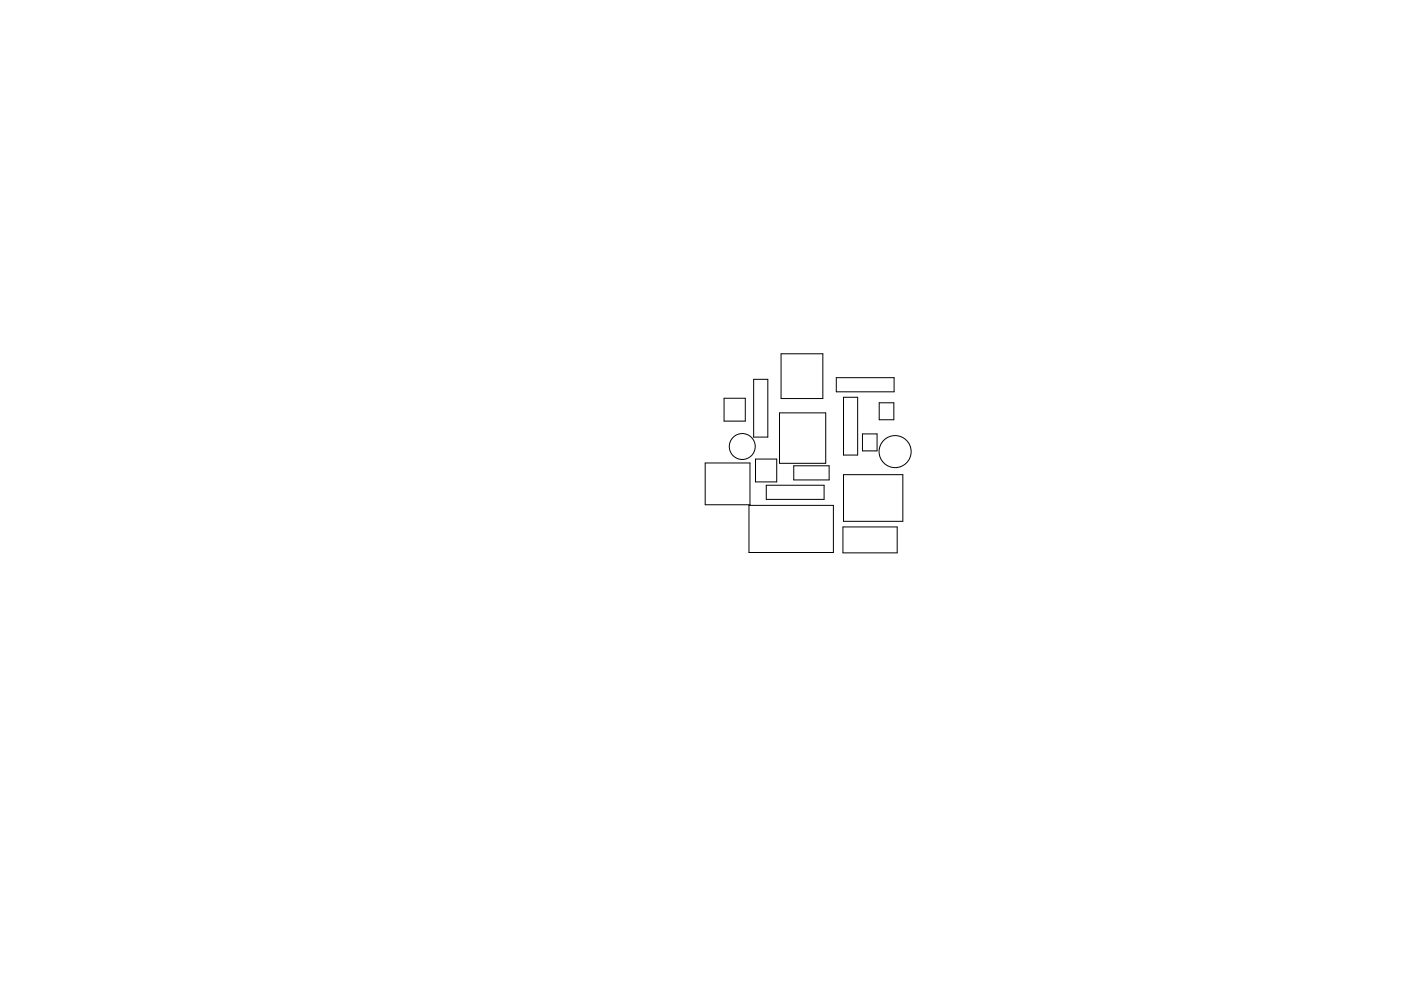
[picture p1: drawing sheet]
<svg xmlns="http://www.w3.org/2000/svg" width="297mm" height="210mm" viewBox="0 0 297 210" stroke-linecap="round" stroke-linejoin="round" font-family="sans-serif">
<g fill="none" stroke="#000" stroke-width=".21">
<path d="M165.6 75.1h8.9v9.5h-8.9zM149.5 98.2h9.5v8.9h-9.5zM153.5 84.5h4.5v4.8h-4.5zM159.8 80.5h3v12.2h-3zM160.2 97.4h4.5v4.8h-4.5zM165.3 87.6h9.8v10.7h-9.8zM168.3 98.8h7.5v3h-7.5zM177.3 80.1h12.3v3h-12.3zM178.8 84.3h3v12.2h-3zM182.9 92.1h3.1v3.6h-3.1zM186.4 85.5h3.1v3.6h-3.1zM158.8 107.2h17.9v10h-17.9z"/>
<path d="M162.5 103h12.2v3h-12.2zM178.7 111.8h11.5v5.5h-11.5zM178.8 100.7h12.6v9.9h-12.6z"/>
<circle cx="157.4" cy="94.7" r="2.75"/>
<circle cx="189.8" cy="95.8" r="3.4"/>
</g>
</svg>
